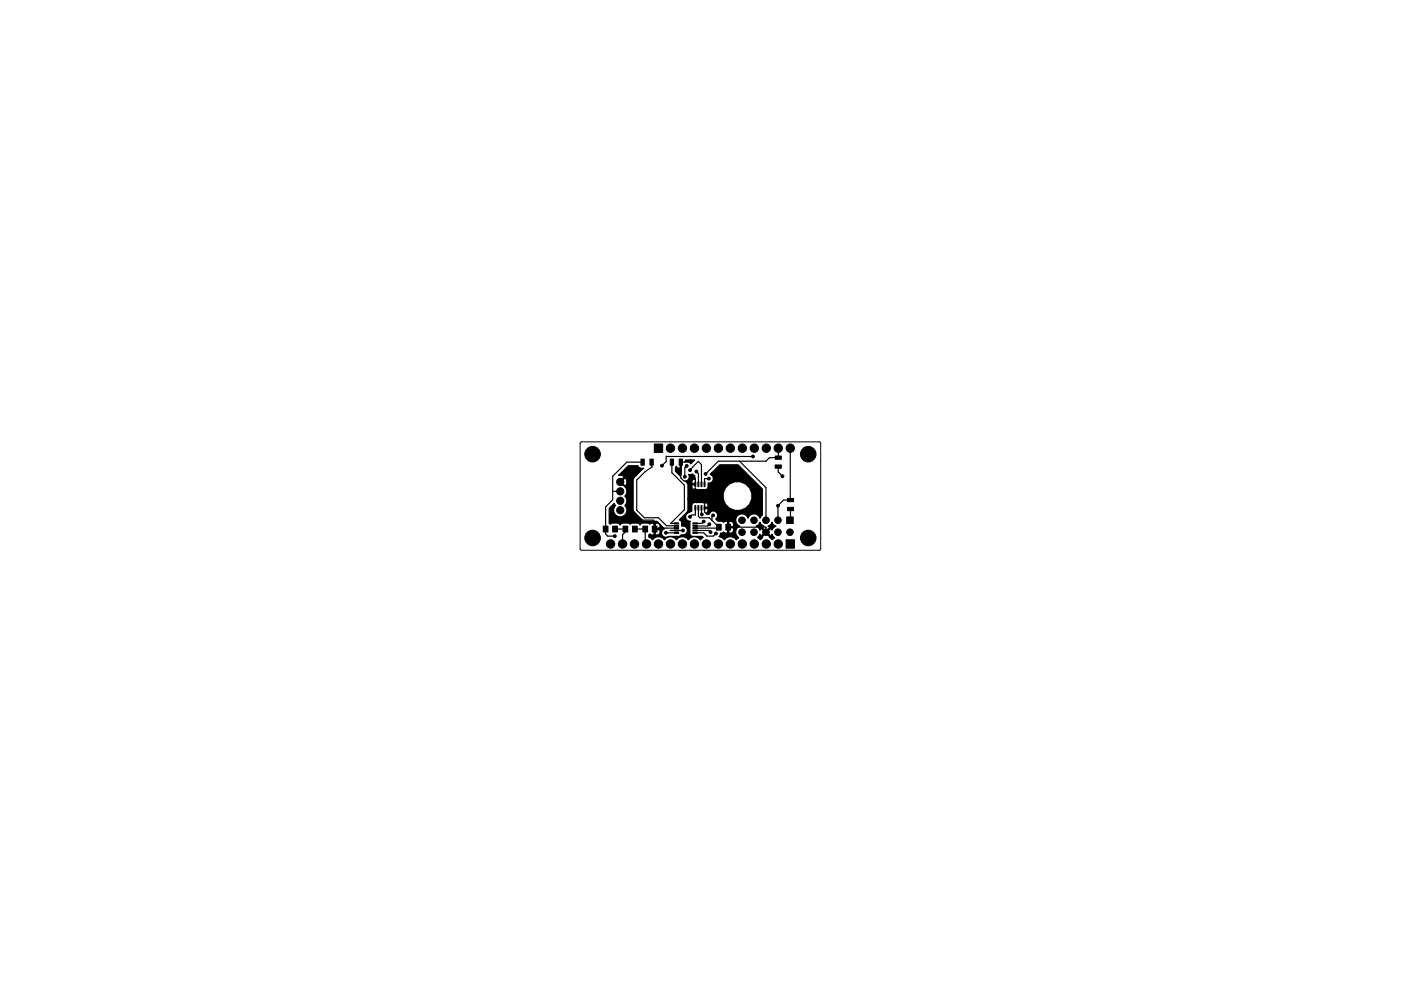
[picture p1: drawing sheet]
<svg xmlns="http://www.w3.org/2000/svg" width="297mm" height="210mm" viewBox="0 0 297 210" stroke-linecap="round" stroke-linejoin="round" font-family="sans-serif">
<path d="M123.1 93.8h50.7l.2 .2v22.6l-.3 .1h-50.5l-.2-.3z" fill="none" stroke="#000" stroke-width=".21"/>
<g fill="#000" stroke="#000" stroke-width=".21">
<path d="M135.9 97.4h.7v1.3h-.7zM137.8 97.4h.7v1.3h-.7zM138.7 94.2h1.8v1.8h-1.8zM142.1 97.4h.7v1.3h-.7zM144 97.4h.7v1.3h-.7zM164.3 98.6h1.3v.7h-1.3zM164.3 96.7h1.3v.7h-1.3zM127.9 111.6h1v1.3h-1zM129.9 111.6h1v1.3h-1zM132.1 111.6h1v1.3h-1zM134.1 111.6h1v1.3h-1zM136.3 111.6h1v1.3h-1z"/>
<path d="M138.3 111.6h1v1.3h-1zM142.9 110.9h1v.3h-1zM142.9 111.4h1v.3h-1zM142.9 111.9h1v.3h-1zM142.9 112.4h1v.3h-1zM142.9 112.9h1v.3h-1zM146.9 112.9h1v.3h-1zM146.9 112.4h1v.3h-1zM146.9 111.9h1v.3h-1zM146.9 111.4h1v.3h-1zM146.9 110.9h1v.3h-1zM147.3 107.2h.2v1h-.2z"/>
<path d="M147.3 102.2h.2v1h-.2zM148 107.2h.2v1h-.2zM148 102.2h.2v1h-.2zM148.6 107.2h.2v1h-.2zM148.6 102.2h.2v1h-.2zM149.3 107.2h.2v1h-.2zM149.3 102.2h.2v1h-.2zM151.9 111.2h1v1.3h-1zM153.9 111.2h1v1.3h-1zM166.7 114.5h1.7v1.8h-1.7zM166.8 109.7h1.4v1.4h-1.4zM166.9 107.6h1.4v.7h-1.4z"/>
<path d="M166.9 105.7h1.4v.7h-1.4z"/>
<circle cx="125.6" cy="96.4" r="1.65"/>
<circle cx="140.3" cy="98.8" r=".3"/>
<circle cx="142.2" cy="95.1" r=".89"/>
<circle cx="144.7" cy="95.1" r=".89"/>
<circle cx="145.6" cy="98.8" r=".3"/>
<circle cx="146.3" cy="99.7" r=".3"/>
<circle cx="146.4" cy="97.8" r=".3"/>
<circle cx="147.2" cy="95.1" r=".89"/>
<circle cx="149.8" cy="95.1" r=".89"/>
<circle cx="152.3" cy="95.1" r=".89"/>
<circle cx="154.9" cy="95.1" r=".89"/>
<circle cx="157.4" cy="95.1" r=".89"/>
<circle cx="159.6" cy="96.8" r=".3"/>
<circle cx="159.9" cy="95.1" r=".89"/>
<circle cx="162.5" cy="95.1" r=".89"/>
<circle cx="165" cy="95.1" r=".89"/>
<circle cx="167.6" cy="95.1" r=".89"/>
<circle cx="171.4" cy="96.4" r="1.65"/>
<circle cx="125.6" cy="114.1" r="1.65"/>
<circle cx="129.5" cy="115.4" r=".89"/>
<circle cx="130.4" cy="113.7" r=".3"/>
<circle cx="131.5" cy="104.2" r=".76"/>
<circle cx="131.5" cy="108.2" r=".76"/>
<circle cx="131.5" cy="106.2" r=".76"/>
<circle cx="131.5" cy="102.2" r=".76"/>
<circle cx="132" cy="115.4" r=".89"/>
<circle cx="134.5" cy="115.4" r=".89"/>
<circle cx="137.1" cy="115.4" r=".89"/>
<circle cx="139.6" cy="115.4" r=".89"/>
<circle cx="141.2" cy="113" r=".3"/>
<circle cx="142.2" cy="115.4" r=".89"/>
<circle cx="144.7" cy="115.4" r=".89"/>
<circle cx="144.8" cy="112.5" r=".3"/>
<circle cx="145.2" cy="101.1" r=".3"/>
<circle cx="146.3" cy="109.6" r=".3"/>
<circle cx="147.2" cy="115.4" r=".89"/>
<circle cx="147.6" cy="100" r=".3"/>
<circle cx="148.8" cy="109.1" r=".3"/>
<circle cx="149.2" cy="110.6" r=".3"/>
<circle cx="149.6" cy="100.5" r=".3"/>
<circle cx="149.8" cy="115.4" r=".89"/>
<circle cx="150.3" cy="101.5" r=".3"/>
<circle cx="150.4" cy="111.2" r=".3"/>
<circle cx="150.6" cy="112.9" r=".3"/>
<circle cx="151" cy="100.5" r=".3"/>
<circle cx="151.2" cy="109.3" r=".3"/>
<circle cx="151.8" cy="113.2" r=".3"/>
<circle cx="152.3" cy="115.4" r=".89"/>
<circle cx="154.9" cy="115.4" r=".89"/>
<circle cx="157.3" cy="112.9" r=".7"/>
<circle cx="157.3" cy="110.4" r=".7"/>
<circle cx="157.4" cy="115.4" r=".89"/>
<circle cx="159.9" cy="110.4" r=".7"/>
<circle cx="159.9" cy="112.9" r=".7"/>
<circle cx="159.9" cy="115.4" r=".89"/>
<circle cx="162.4" cy="112.9" r=".7"/>
<circle cx="162.4" cy="110.4" r=".7"/>
<circle cx="162.5" cy="115.4" r=".89"/>
<circle cx="164.9" cy="112.9" r=".7"/>
<circle cx="164.9" cy="110.4" r=".7"/>
<circle cx="164.9" cy="107.3" r=".3"/>
<circle cx="165" cy="115.4" r=".89"/>
<circle cx="165.9" cy="101" r=".3"/>
<circle cx="167.5" cy="112.9" r=".7"/>
<circle cx="171.4" cy="114.1" r="1.65"/>
</g>
<g fill="none" stroke="#000" stroke-width=".25">
<path d="M136.2 98h-3.3l-3 3v5l-1.5 1.5v5.8l.4 .4h1.5M138.2 98v1.1l-1.4 .9-1.8 1.8v6.4l1.6 1.6h3l1.7 1.7h2.1M142.5 98v2.3l2.6 2.6v5.2l-2.9 2.9h1.2M145.6 98.8l-.4 .4v1.9M146.3 99.7l1.7-1.8 .7 .7v4.1M146.4 97.8l-.2 .2h-1.9v3.4l.7 .6h.7l.6-.6h1.1v1.3M156.8 97.8l5.6 5.6v7M159.6 96.8h-18.4v1.1l-.9 .9M165 99v1.1l.9 .9M165 97.1h-1.8l-.8 .7h-10.1l-2.7 2.7M165 95.1v2M165 97.1h.1"/>
<path d="M167.6 95.1v11h-1.4l-1.3 1.2v3.1M130.4 112.2h2.2M131.5 104.1l-1.6 .1M131.5 102.2l2.1 2.1v3.4l2.6 2.6h2.3l.3 .3v1.6h.6l.2-.2h3.8M133 112.4l-1 1.1v1.9M134.6 112.2h2.2v2.9l.3 .3M136.9 112.4l.2 .2M141.2 113h2.2M142.1 112.5h2.7M147.4 113h1.8l.7 .7h1.3l.6-.5M147.4 112.5h2.9l.3 .4M147.4 109.2h-.7l-.4 .4"/>
<path d="M147.4 107.7v1.5M147.4 109.2h.1M147.6 100l.5 .5v2.2M148.1 107.7v1.9l.2 .2h2.1l2 2-.2 .2h-4.8M148.1 102.7h.1M148.7 107.7l.1 1.4M149.2 110.6l-.4 .4h-1.4M149.3 101.5l.1 .1M149.3 101.5h1M149.4 101.6v1.1M149.4 107.7v.9l.4 .4h.5l1-1M150.2 111l.2 .2-.4 .4-2.6-.1"/>
<path d="M151 100.5l.3 .3v7.2M151.2 109.3l-.3 .3v.8M151.3 108h.8l2.3 2.3v1.5h8v1.1M167.6 108v2.3l-.1 .1"/>
</g>
<path d="M144.2 97.9h.3l-.1 2.7-.1 .4-1.1-1v-.8l.2-.3 .1 .2a.45 .45 0 0 0 .7 .1zM145.3 97.6h2l-.9 .8a.89 .89 0 0 0-1.1-.5h-.1zM133.2 98.8h2.1l.3 .5h.9l-2.2 2.3v6.9l2 2.1h3l1.6 1.6-.2 .1a.95 .95 0 0 0-.3 1.3 .95 .95 0 0 0 1.4 .2h1.6a.86 .86 0 0 0 1.1-.4 .94 .94 0 0 0 1.3-.8 .94 .94 0 0 0-1.3-1 1.1 1.1 0 0 0-.5-1.3l1.8-1.9 .1-2.6h7.4l.5 1.2a3.1 3.1 0 0 0 5.1 0 3.1 3.1 0 0 0-1.9-4.8 3.1 3.1 0 0 0-3.7 3.6h-7.4v-2.9l-.5-.8a.95 .95 0 0 0 .6-1.5l.5 .1 .3-.2 .5 .4v.8l-.1-.1a.61 .61 0 0 0-.4 1h.5v.3h-.5l-.1 .1a.67 .67 0 0 0 .5 .9l.2-.4a.65 .65 0 0 0 1 .4 1.74 1.74 0 0 0 1.7-.4v-1a.94 .94 0 0 0 1.1-.7 .94 .94 0 0 0-.6-1.2l2-2h3.9l5.1 5.2v5.5l-.5 .7a1.33 1.33 0 0 0-1.2-1 1.33 1.33 0 0 0-1.3 1 1.34 1.34 0 0 0-2.2-.6 1.34 1.34 0 0 0 .5 2.2 1.33 1.33 0 0 0-.9 1.2 1.33 1.33 0 0 0 .6 1.3l-.5 .4a1.54 1.54 0 0 0-2.5 0l-.4-.4-.8-.2 .3-.8 .7-.2a.57 .57 0 0 0 .9 0v-.9h.2v.9l.2 .2a.68 .68 0 0 0 .8-.5v-.5l-.1-.1h-1.1v-1.3h.2v1h.9l.1-.1-.1-.7a.59 .59 0 0 0-.9-.2l-.7-.1-.4 .2-.2-.2h-1l-.5-.5a.95 .95 0 0 0 .1-1.5 .95 .95 0 0 0-1.5 .5h-.6v-.3h.1a.59 .59 0 0 0 .2-.9h-.5v-.3h.5l.1-.1a.67 .67 0 0 0-.5-.9l-.2 .4a.65 .65 0 0 0-1-.4 1.74 1.74 0 0 0-1.7 .4v1.5h-.3a1.11 1.11 0 0 0-.9 .8 1.11 1.11 0 0 0 .3 1.1l.6 .2-.1 1.7a1.58 1.58 0 0 0 .3 1.5h2.3l.2 .2-.6 .5-.4-.4a1.54 1.54 0 0 0-2.1 .4 1.54 1.54 0 0 0-2.6 0 1.54 1.54 0 0 0-2.5 0 1.54 1.54 0 0 0-2.6 0l-.7-.5v-.5l.2-.2 .4 .2h.3l.2-.2v-.9h.2v.9a.6 .6 0 0 0 1-.3v-.5l-.1-.1h-1.1v-1.3h.2v1h.9l.1-.1-.1-.7a.59 .59 0 0 0-.9-.2l-.7-.1-.4 .2a2.02 2.02 0 0 0-1.7-.2l-.4 .4-.1-.2a2.02 2.02 0 0 0-1.7-.2l-.3 .2-.2-.2a2.06 2.06 0 0 0-1.8 .2l-.1 .2-.3-.4a2.06 2.06 0 0 0-1.8 .2l-.2-.2v-3.1l1-1.1 .3 .4-.2 .3a1.42 1.42 0 0 0 .3 1.9 1.42 1.42 0 0 0 1.9-.2 1.42 1.42 0 0 0 0-2 1.33 1.33 0 0 0 0-2 1.37 1.37 0 0 0-.5-2.2l-.7-.7 .4-.1 .8 .8a.93 .93 0 0 0 0-1.6l-.8 .8h-.4l1-.9-.1-.3-.5-.2-.5 .1zM160.3 111.6l.7-.5 .1-.3 .2 .3 .7 .5-.3 .1-.1 .3 .8 .7 .8-.7-.1-.3h-.3l.4-.2 .5-.7 .5 .7 .3 .1-.3 .2-.5 .7-.1-.3h-.3l-.7 .7 .7 .8 .3-.1 .1-.3 .6 .8-.6 .4-.6-.5 .1-.1-.8-.8-1.2 1.4-.6-.5 .5-.6 .1 .2 .3 .1 .7-.8-.7-.7h-.3l-.1 .3-.1-.3z" fill="#000" stroke="#000" stroke-width=".25"/>
</svg>
